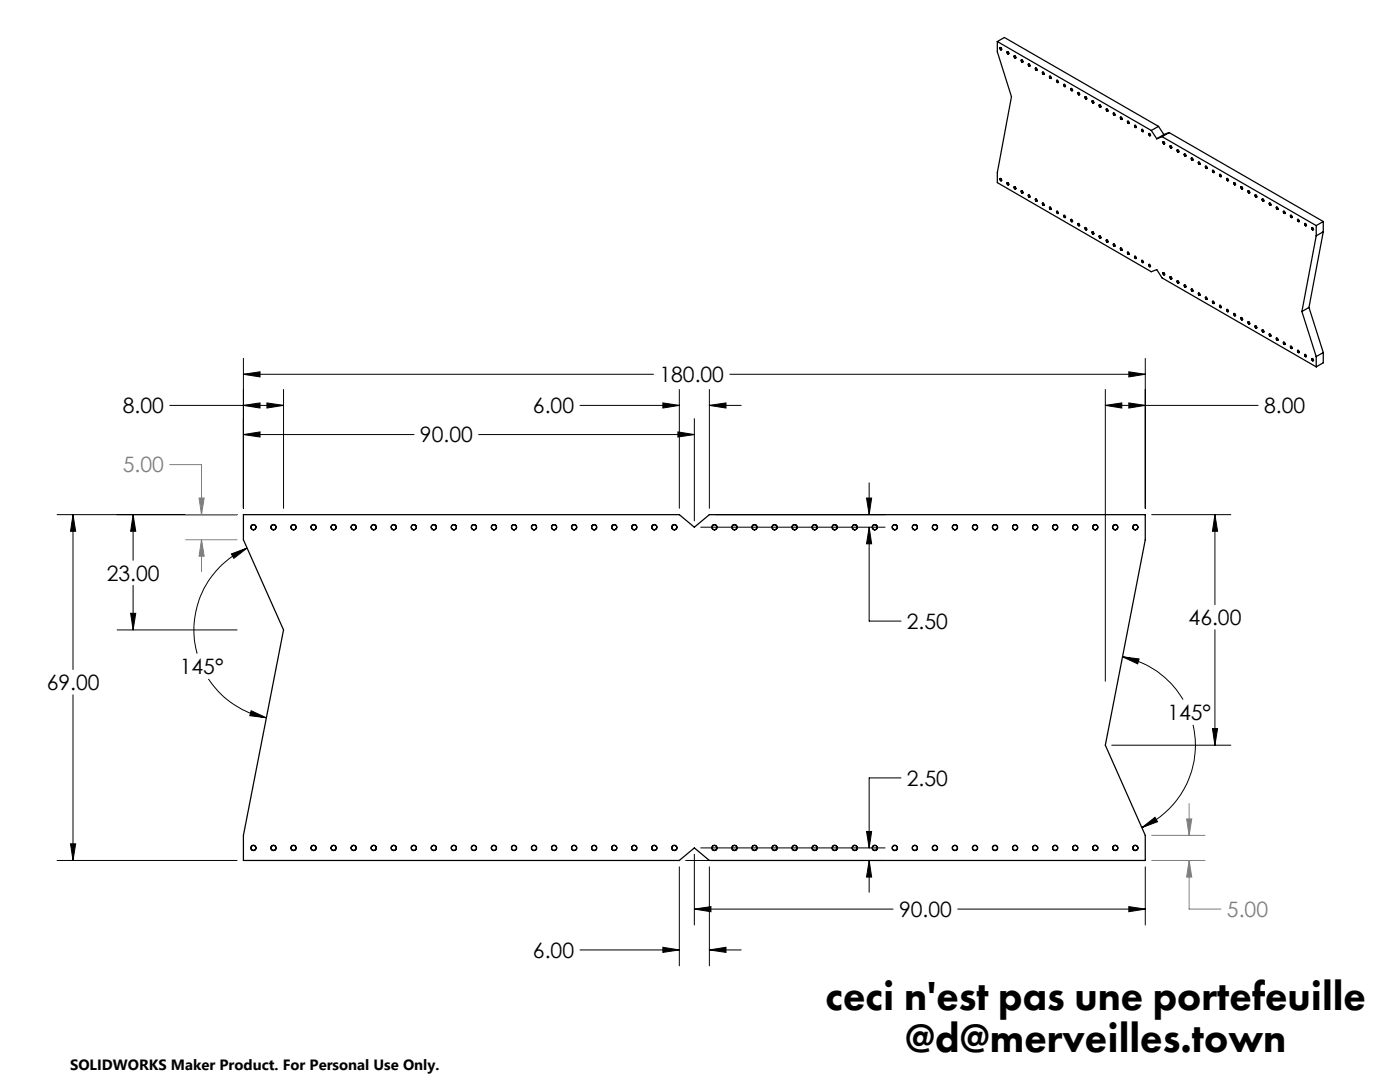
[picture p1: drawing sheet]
<svg xmlns="http://www.w3.org/2000/svg" width="279mm" height="216mm" viewBox="0 0 279 216" stroke-linecap="round" stroke-linejoin="round" font-family="sans-serif">
<defs><g id="words">
<g font-size="8.3">
<text x="164.8" y="201.6">ceci n'est pas une portefeuille</text>
<text x="180.6" y="210">@d@merveilles.town</text>
</g>
<g font-size="4.2">
<text x="131.6" y="76.3">180.00</text>
<text x="24.5" y="82.5">8.00</text>
<text x="106.4" y="82.5">6.00</text>
<text x="252.3" y="82.5">8.00</text>
<text x="83.8" y="88.3">90.00</text>
<text x="21.3" y="115.9">23.00</text>
<text x="181" y="125.5">2.50</text>
<text x="237.2" y="124.7">46.00</text>
<text x="9.3" y="137.7">69.00</text>
<text x="35.9" y="134.5">145°</text>
<text x="233" y="143.7">145°</text>
<text x="181" y="156.8">2.50</text>
<text x="179.4" y="183">90.00</text>
<text x="106.4" y="191.1">6.00</text>
</g>
<g font-size="4.2" fill="#808080">
<text x="24.5" y="94.3">5.00</text>
<text x="244.9" y="183">5.00</text>
</g>
<text font-size="3" x="14" y="213.5">SOLIDWORKS Maker Product. For Personal Use Only.</text>
</g></defs>
<g fill="none" stroke="#000" stroke-width=".25">
<path d="M199 8.3v2l2.9 9-2.9 15.1v2l30.8 17.8 1.1-.4 1 1.7 30.8 17.7M199 8.3l30.8 17.7M199 8.3l1.4-.8 30.8 17.7M199.6 9.5a.23 .23 0 0 1 .3 .2 .23 .23 0 0 1-.2 .2zM199.7 9.5h-.1l.1 .4M199.9 9.8l-.2 .1M201 10.3a.23 .23 0 0 1 .3 .2 .23 .23 0 0 1-.1 .3zM201.2 10.3h-.1a.2 .2 0 0 0-.1 .3 .2 .2 0 0 0 .3 0M202.4 11.1h.1a.23 .23 0 0 1 .2 .2 .23 .23 0 0 1-.1 .3zM202.6 11.1h-.1a.22 .22 0 0 0-.1 .3 .22 .22 0 0 0 .3 .1M203.8 11.9h.1a.28 .28 0 0 1 .2 .2 .28 .28 0 0 1-.1 .3l-.2-.2zM204 12l-.1-.1a.22 .22 0 0 0 0 .3 .22 .22 0 0 0 .3 .1"/>
<path d="M205.2 12.8a.22 .22 0 0 1 .3 .1 .22 .22 0 0 1-.1 .3zM205.4 12.8l-.2 .1 .2 .3M205.6 13.1l-.2 .1M206.8 13.6a.21 .21 0 0 0-.2 .2 .21 .21 0 0 0 .2 .2M207 13.9l-.2 .1M208.2 14.4a.21 .21 0 0 0-.2 .2 .21 .21 0 0 0 .2 .2M208.4 14.7l-.2 .1M209.6 15.2l-.2 .1 .2 .3M209.8 15.5l-.2 .1M210.9 16.1a.23 .23 0 0 1 .3 .1 .23 .23 0 0 1-.2 .3zM211 16.1v-.1a.2 .2 0 0 0-.1 .3 .2 .2 0 0 0 .3 0M212.3 16.8h.1a.25 .25 0 0 1 .2 .2 .25 .25 0 0 1-.1 .3l-.2-.3z"/>
<path d="M212.5 16.9l-.1-.1a.22 .22 0 0 0-.1 .3 .22 .22 0 0 0 .4 .1M213.7 17.6h.1a.28 .28 0 0 1 .2 .2 .28 .28 0 0 1-.1 .3l-.2-.3zM213.9 17.7l-.1-.1a.22 .22 0 0 0-.1 .4 .22 .22 0 0 0 .4 0M215.1 18.5a.21 .21 0 0 1 .3 .1 .21 .21 0 0 1-.1 .3zM215.3 18.5h-.2l.2 .4M215.5 18.8l-.2 .1M216.7 19.3h-.2l.2 .4M216.9 19.6l-.2 .1M199.6 35.6a.22 .22 0 0 1 .3 .2 .22 .22 0 0 1-.2 .3l-.2-.4zM199.7 35.6l-.1 .1 .1 .4M199.9 35.9l-.2 .2M201.2 36.4l-.2 .1 .2 .4"/>
<path d="M201.3 36.8l-.1 .1M202.6 37.3h-.2l.2 .4M202.7 37.6l-.1 .1M203.8 38.1a.24 .24 0 0 1 .3 .1 .24 .24 0 0 1-.1 .3zM204 38.1h-.1a.24 .24 0 0 0 0 .3 .24 .24 0 0 0 .3 .1v-.1M205.2 38.9h.1a.25 .25 0 0 1 .3 .2 .25 .25 0 0 1-.1 .2l-.3-.1zM205.4 38.9l-.2 .1 .2 .3M205.6 39.2l-.2 .1M206.7 39.7a.28 .28 0 0 1 .3 .2 .28 .28 0 0 1-.1 .3l-.2-.2zM206.8 39.7l-.1 .1a.25 .25 0 0 0 0 .2 .25 .25 0 0 0 .3 .1v-.1M218.1 20.1h-.2l.2 .4M218.3 20.4l-.2 .1"/>
<path d="M219.5 20.9a.21 .21 0 0 0-.2 .2 .21 .21 0 0 0 .2 .2M219.7 21.2l-.2 .1M220.8 21.8a.23 .23 0 0 1 .3 .1 .23 .23 0 0 1-.2 .3zM220.9 21.8h-.1a.2 .2 0 0 0 0 .3 .2 .2 0 0 0 .3-.1M222.2 22.5h.1a.25 .25 0 0 1 .2 .2 .25 .25 0 0 1-.1 .3l-.2-.1zM222.4 22.6l-.2-.1a.25 .25 0 0 0 0 .3 .25 .25 0 0 0 .3 .1M223.6 23.4h.1a.28 .28 0 0 1 .2 .2 .28 .28 0 0 1-.1 .2l-.2-.1zM223.8 23.4l-.2 .1 .2 .3M223.9 23.7l-.1 .1M225 24.2a.22 .22 0 0 1 .3 .1 .22 .22 0 0 1-.1 .3l-.2-.2zM225.2 24.2l-.2 .1 .2 .3M225.4 24.5l-.2 .1"/>
<path d="M226.4 25a.22 .22 0 0 1 .3 .1 .22 .22 0 0 1-.1 .3zM226.6 25l-.2 .2 .2 .2M226.8 25.3l-.2 .1M227.8 25.9a.22 .22 0 0 1 .3 .1 .22 .22 0 0 1-.1 .2zM228 25.8a.2 .2 0 0 0-.1 .3 .2 .2 0 0 0 .3 0M229.3 26.7a.21 .21 0 0 1 .3 .1 .21 .21 0 0 1-.2 .3zM229.4 26.6a.2 .2 0 0 0-.1 .3 .2 .2 0 0 0 .3 .1M229.8 26l1.1 1.7M231.2 25.2l-1.4 .8M231.2 25.2l1.1 1.6M231.9 27.3l-1 .4M231.9 27.3l30.8 17.7"/>
<path d="M232.1 28.3h.2a.21 .21 0 0 1 .2 .2 .21 .21 0 0 1-.2 .2l-.2-.3zM232.3 28.3h-.1a.22 .22 0 0 0-.1 .3 .22 .22 0 0 0 .3 0M232.3 26.8l-1.4 .9M233.3 26.5l-1.4 .8M233.3 26.5l30.8 17.7M233.3 26.5l-1 .3M233.5 29.1h.1a.23 .23 0 0 1 .3 .2 .23 .23 0 0 1-.2 .2l-.2-.3zM233.7 29.1h-.1a.22 .22 0 0 0-.1 .3 .22 .22 0 0 0 .4 0M234.9 29.9a.22 .22 0 0 1 .4 .1 .22 .22 0 0 1-.2 .3l-.2-.2zM235.1 29.9l-.2 .1 .2 .3M235.3 30.2l-.2 .1M236.5 30.7a.21 .21 0 0 0-.2 .2 .21 .21 0 0 0 .2 .3"/>
<path d="M236.7 31l-.2 .2M237.9 31.5a.21 .21 0 0 0-.2 .3 .21 .21 0 0 0 .2 .2M238.1 31.9l-.2 .1M239.3 32.3a.21 .21 0 0 0-.2 .3 .21 .21 0 0 0 .2 .2M239.5 32.7l-.2 .1M240.6 33.2a.23 .23 0 0 1 .3 .1 .23 .23 0 0 1-.2 .3zM240.7 33.2h-.1a.2 .2 0 0 0 0 .3 .2 .2 0 0 0 .3 0M242 34h.1a.25 .25 0 0 1 .2 .2 .25 .25 0 0 1-.1 .2l-.2-.2zM242.1 34a.21 .21 0 0 0-.1 .3 .21 .21 0 0 0 .3 0M243.5 34.8a.28 .28 0 0 1 .2 .2 .28 .28 0 0 1-.1 .3l-.2-.3zM243.6 34.8l-.2 .2 .2 .2M243.8 35.1l-.2 .1"/>
<path d="M244.9 35.6a.23 .23 0 0 1 .2 .2 .23 .23 0 0 1-.1 .3zM245 35.6h-.1a.22 .22 0 0 0 0 .3 .22 .22 0 0 0 .3 0M246.3 36.4a.28 .28 0 0 1 .2 .2 .28 .28 0 0 1 0 .3l-.2-.1zM246.4 36.4h-.1a.2 .2 0 0 0 0 .3 .2 .2 0 0 0 .3 .1M247.7 37.3a.22 .22 0 0 1 .3 .1 .22 .22 0 0 1-.2 .3l-.2-.2zM247.8 37.3h-.2l.2 .4M248 37.6l-.2 .1M249.2 38.1h-.1l.1 .4M249.4 38.4l-.2 .1M250.5 38.9a.23 .23 0 0 1 .3 .1 .23 .23 0 0 1-.2 .3zM250.6 38.9h-.1l.1 .4M250.8 39.2v.1h-.2"/>
<path d="M251.9 39.7h.1a.25 .25 0 0 1 .2 .2 .25 .25 0 0 1-.1 .2l-.2-.1zM252.1 39.7h-.1a.22 .22 0 0 0-.1 .3 .22 .22 0 0 0 .3 0M208.1 40.5a.22 .22 0 0 1 .3 .2 .22 .22 0 0 1-.2 .3zM208.2 40.5l-.2 .1 .2 .4M208.4 40.9l-.2 .1M209.6 41.3l-.2 .2 .2 .3M209.8 41.7l-.2 .1M210.9 42.2a.22 .22 0 0 1 .3 .1 .22 .22 0 0 1-.2 .3zM211 42.2l-.1 .2 .2 .2M211.2 42.5l-.1 .1M212.3 43a.21 .21 0 0 1 .3 .1 .21 .21 0 0 1-.2 .3zM212.5 43h-.1a.2 .2 0 0 0-.1 .3 .2 .2 0 0 0 .4 0"/>
<path d="M213.7 43.8a.22 .22 0 0 1 .3 .2 .22 .22 0 0 1-.1 .2zM213.9 43.8h-.1a.2 .2 0 0 0 0 .3 .2 .2 0 0 0 .3 0M215.2 44.6h.1a.21 .21 0 0 1 .2 .2 .21 .21 0 0 1-.2 .2l-.2-.3zM215.3 44.6h-.1a.22 .22 0 0 0 0 .3 .22 .22 0 0 0 .3 0M216.6 45.4a.23 .23 0 0 1 .3 .2 .23 .23 0 0 1-.2 .3l-.2-.4zM216.7 45.4h-.1a.22 .22 0 0 0 0 .3 .22 .22 0 0 0 .3 .1M217.9 46.3a.21 .21 0 0 1 .3 .1 .21 .21 0 0 1-.1 .3zM218.1 46.2l-.2 .1 .2 .4M218.3 46.6l-.2 .1M219.5 47.1h-.1l.1 .4M219.7 47.4l-.2 .1M220.9 47.9a.21 .21 0 0 0-.2 .2 .21 .21 0 0 0 .2 .2"/>
<path d="M221.1 48.2l-.2 .1M222.4 48.7a.21 .21 0 0 0-.2 .2 .21 .21 0 0 0 .2 .2M222.5 49l-.1 .1M223.6 49.5a.23 .23 0 0 1 .3 .1 .23 .23 0 0 1-.1 .4zM223.8 49.5l-.2 .1 .2 .3M223.9 49.8v.2l-.1-.1M225 50.3h.1a.25 .25 0 0 1 .2 .2 .25 .25 0 0 1-.1 .3l-.2-.2zM225.2 50.3l-.2 .1 .2 .3M225.4 50.7h-.2M226.4 51.2a.22 .22 0 0 1 .3 .1 .22 .22 0 0 1-.1 .3zM226.6 51.2v-.1a.22 .22 0 0 0-.1 .3 .22 .22 0 0 0 .3 .1M227.8 52a.22 .22 0 0 1 .3 .1 .22 .22 0 0 1-.1 .3z"/>
<path d="M228 52v-.1a.22 .22 0 0 0-.1 .3 .22 .22 0 0 0 .3 .1M229.3 52.7a.23 .23 0 0 1 .3 .2 .23 .23 0 0 1-.2 .3l-.2-.3zM229.4 52.8v-.1a.22 .22 0 0 0-.1 .4 .22 .22 0 0 0 .3 0M232.1 54.4a.21 .21 0 0 1 .3 .1 .21 .21 0 0 1-.1 .3zM232.3 54.4h-.2l.2 .4M232.4 54.7l-.1 .1M233.5 55.2a.24 .24 0 0 1 .3 .2 .24 .24 0 0 1-.1 .3zM233.7 55.2h-.1a.2 .2 0 0 0 0 .3 .2 .2 0 0 0 .3 0M234.9 56h.1a.25 .25 0 0 1 .3 .2 .25 .25 0 0 1-.1 .3l-.3-.2zM235.1 56.1l-.1-.1a.22 .22 0 0 0-.1 .3 .22 .22 0 0 0 .4 .1M236.4 56.8a.28 .28 0 0 1 .3 .2 .28 .28 0 0 1-.1 .3l-.2-.1zM236.5 56.9l-.2 .1 .2 .3"/>
<path d="M236.7 57.2l-.2 .1M237.8 57.6a.28 .28 0 0 1 .3 .2 .28 .28 0 0 1-.1 .3l-.2-.1zM237.9 57.7l-.2 .1 .2 .3M238.1 58l-.2 .1M239.3 58.5l-.2 .1 .2 .3M239.5 58.8l-.2 .1M240.7 59.3a.21 .21 0 0 0-.2 .2 .21 .21 0 0 0 .2 .2M240.9 59.6l-.2 .1M253.3 40.5h.1a.28 .28 0 0 1 .2 .2 .28 .28 0 0 1-.1 .3l-.2-.2zM253.5 40.5l-.2 .1a.25 .25 0 0 0 .1 .3 .25 .25 0 0 0 .2 0M254.7 41.4a.22 .22 0 0 1 .3 .1 .22 .22 0 0 1-.1 .3zM254.9 41.3l-.2 .2 .2 .3"/>
<path d="M255.1 41.7l-.2 .1M256.3 42.2a.21 .21 0 0 0-.2 .2 .21 .21 0 0 0 .2 .2M256.5 42.5l-.2 .1M257.7 43l-.2 .1 .2 .3M257.9 43.3l-.2 .1M259.1 43.8a.2 .2 0 0 0-.1 .3 .2 .2 0 0 0 .3 0M260.4 44.6a.22 .22 0 0 1 .3 .2 .22 .22 0 0 1-.2 .2zM260.6 44.6h-.1a.2 .2 0 0 0-.1 .3 .2 .2 0 0 0 .3 0M261.8 45.4h.1a.25 .25 0 0 1 .2 .2 .25 .25 0 0 1-.1 .3l-.2-.4zM262 45.4h-.1a.22 .22 0 0 0-.1 .3 .22 .22 0 0 0 .3 .1M262.7 45v2.1M262.7 47.1l-2.9 15.1"/>
<path d="M264.1 46.2l-1.4 .9M264.1 44.2l-1.4 .8M264.1 44.2v2M264.1 46.2l-2.9 15.1M242.1 60.1l-.1 .1 .1 .3M242.3 60.4l-.2 .1M243.4 61a.23 .23 0 0 1 .3 .1 .23 .23 0 0 1-.1 .3zM243.6 61h-.2v.1l.2 .2M243.8 61.2l-.2 .1M244.9 61.7a.25 .25 0 0 1 .2 .2 .25 .25 0 0 1-.1 .3l-.2-.3zM245 61.8l-.1-.1a.22 .22 0 0 0 0 .4 .22 .22 0 0 0 .3 0M246.3 62.5a.23 .23 0 0 1 .3 .2 .23 .23 0 0 1-.2 .3l-.2-.3z"/>
<path d="M246.4 62.6l-.1-.1a.22 .22 0 0 0 0 .4 .22 .22 0 0 0 .3 0M247.7 63.4h.1a.21 .21 0 0 1 .2 .2 .21 .21 0 0 1-.2 .2l-.2-.3zM247.8 63.4h-.2l.2 .4M248 63.7l-.2 .1M249.2 64.2h-.1l.1 .4M249.4 64.5l-.2 .1M250.6 65l-.1 .1 .1 .3M250.8 65.3l-.2 .1M252.1 65.8a.21 .21 0 0 0-.2 .2 .21 .21 0 0 0 .2 .3M252.2 66.1l-.1 .2M253.3 66.6a.24 .24 0 0 1 .3 .2 .24 .24 0 0 1-.1 .3zM253.5 66.7h-.2a.21 .21 0 0 0 0 .3 .21 .21 0 0 0 .3 0"/>
<path d="M254.7 67.5a.24 .24 0 0 1 .3 .1 .24 .24 0 0 1-.1 .3zM254.9 67.5h-.1a.25 .25 0 0 0 0 .3 .25 .25 0 0 0 .3 0M256.2 68.3a.28 .28 0 0 1 .3 .2 .28 .28 0 0 1-.1 .3l-.2-.2zM256.3 68.3l-.2 .1 .2 .3M256.5 68.6l-.2 .1M257.6 69.1a.28 .28 0 0 1 .3 .2 .28 .28 0 0 1-.1 .3l-.2-.2zM257.7 69.1l-.2 .1 .2 .3M257.9 69.4l-.2 .1M258.9 70a.22 .22 0 0 1 .4 0 .22 .22 0 0 1-.2 .3zM259.1 69.9a.22 .22 0 0 0-.1 .3 .22 .22 0 0 0 .3 0M259.8 62.2l2.9 9M260.5 70.7a.23 .23 0 0 1 .2 .2 .23 .23 0 0 1-.2 .3l-.2-.4z"/>
<path d="M260.6 70.7l-.2 .1 .2 .4M260.7 71l-.1 .2M261.2 61.3l-1.4 .9M261.2 61.3l2.9 9M261.8 71.6v-.1a.22 .22 0 0 1 .3 .2 .22 .22 0 0 1-.2 .3zM262 71.5h-.1a.2 .2 0 0 0-.1 .3 .2 .2 0 0 0 .3 .1M262.7 71.2v2M264.1 70.3v2.1l-1.4 .8M264.1 70.3l-1.4 .9M48.6 102.7h87l3 2.5 3-2.5h87v5l-8 41 8 18v5h-87l-3-2.5-3 2.5h-87v-5l8-41-8-18z"/>
<circle cx="206.8" cy="13.8" r=".22"/>
<circle cx="208.2" cy="14.6" r=".22"/>
<circle cx="209.6" cy="15.4" r=".22"/>
<circle cx="216.7" cy="19.5" r=".22"/>
<circle cx="201.1" cy="36.6" r=".22"/>
<circle cx="202.5" cy="37.5" r=".22"/>
<circle cx="218.1" cy="20.3" r=".22"/>
<circle cx="219.5" cy="21.1" r=".22"/>
<circle cx="236.5" cy="30.9" r=".22"/>
<circle cx="237.9" cy="31.7" r=".22"/>
<circle cx="239.3" cy="32.6" r=".22"/>
<circle cx="249.2" cy="38.3" r=".22"/>
<circle cx="209.6" cy="41.5" r=".22"/>
<circle cx="219.5" cy="47.3" r=".22"/>
<circle cx="220.9" cy="48.1" r=".22"/>
<circle cx="222.3" cy="48.9" r=".22"/>
<circle cx="239.3" cy="58.7" r=".22"/>
<circle cx="240.7" cy="59.5" r=".22"/>
<circle cx="256.2" cy="42.4" r=".22"/>
<circle cx="257.7" cy="43.2" r=".22"/>
<circle cx="259.1" cy="44" r=".22"/>
<circle cx="242.1" cy="60.3" r=".22"/>
<circle cx="249.2" cy="64.4" r=".22"/>
<circle cx="250.6" cy="65.2" r=".22"/>
<circle cx="252" cy="66" r=".22"/>
<circle cx="50.6" cy="105.2" r=".53"/>
<circle cx="50.6" cy="105.2" r=".5"/>
<circle cx="54.6" cy="105.2" r=".5"/>
<circle cx="54.6" cy="105.2" r=".53"/>
<circle cx="58.6" cy="105.2" r=".53"/>
<circle cx="58.6" cy="105.2" r=".5"/>
<circle cx="62.6" cy="105.2" r=".54"/>
<circle cx="62.6" cy="105.2" r=".5"/>
<circle cx="66.6" cy="105.2" r=".5"/>
<circle cx="66.6" cy="105.2" r=".53"/>
<circle cx="70.6" cy="105.2" r=".53"/>
<circle cx="70.6" cy="105.2" r=".5"/>
<circle cx="74.6" cy="105.2" r=".5"/>
<circle cx="74.6" cy="105.2" r=".53"/>
<circle cx="78.6" cy="105.2" r=".53"/>
<circle cx="78.6" cy="105.2" r=".5"/>
<circle cx="82.6" cy="105.2" r=".54"/>
<circle cx="82.6" cy="105.2" r=".5"/>
<circle cx="86.6" cy="105.2" r=".5"/>
<circle cx="86.6" cy="105.2" r=".53"/>
<circle cx="90.6" cy="105.2" r=".53"/>
<circle cx="90.6" cy="105.2" r=".5"/>
<circle cx="94.6" cy="105.2" r=".54"/>
<circle cx="94.6" cy="105.2" r=".5"/>
<circle cx="98.6" cy="105.2" r=".5"/>
<circle cx="98.6" cy="105.2" r=".53"/>
<circle cx="102.6" cy="105.2" r=".53"/>
<circle cx="102.6" cy="105.2" r=".5"/>
<circle cx="106.6" cy="105.2" r=".5"/>
<circle cx="106.6" cy="105.2" r=".53"/>
<circle cx="110.6" cy="105.2" r=".53"/>
<circle cx="110.6" cy="105.2" r=".5"/>
<circle cx="114.6" cy="105.2" r=".54"/>
<circle cx="114.6" cy="105.2" r=".5"/>
<circle cx="118.6" cy="105.2" r=".5"/>
<circle cx="118.6" cy="105.2" r=".53"/>
<circle cx="122.6" cy="105.2" r=".53"/>
<circle cx="122.6" cy="105.2" r=".5"/>
<circle cx="126.6" cy="105.2" r=".5"/>
<circle cx="126.6" cy="105.2" r=".53"/>
<circle cx="130.6" cy="105.2" r=".53"/>
<circle cx="130.6" cy="105.2" r=".5"/>
<circle cx="134.6" cy="105.2" r=".54"/>
<circle cx="134.6" cy="105.2" r=".5"/>
<circle cx="142.6" cy="105.2" r=".53"/>
<circle cx="142.6" cy="105.2" r=".5"/>
<circle cx="146.6" cy="105.2" r=".54"/>
<circle cx="146.6" cy="105.2" r=".5"/>
<circle cx="150.6" cy="105.2" r=".5"/>
<circle cx="150.6" cy="105.2" r=".53"/>
<circle cx="154.6" cy="105.2" r=".54"/>
<circle cx="154.6" cy="105.2" r=".5"/>
<circle cx="158.6" cy="105.2" r=".5"/>
<circle cx="158.6" cy="105.2" r=".53"/>
<circle cx="162.6" cy="105.2" r=".53"/>
<circle cx="162.6" cy="105.2" r=".5"/>
<circle cx="166.6" cy="105.2" r=".54"/>
<circle cx="166.6" cy="105.2" r=".5"/>
<circle cx="170.6" cy="105.2" r=".5"/>
<circle cx="170.6" cy="105.2" r=".53"/>
<circle cx="174.6" cy="105.2" r=".53"/>
<circle cx="174.6" cy="105.2" r=".5"/>
<circle cx="178.6" cy="105.2" r=".5"/>
<circle cx="178.6" cy="105.2" r=".53"/>
<circle cx="182.6" cy="105.2" r=".53"/>
<circle cx="182.6" cy="105.2" r=".5"/>
<circle cx="186.6" cy="105.2" r=".54"/>
<circle cx="186.6" cy="105.2" r=".5"/>
<circle cx="190.6" cy="105.2" r=".5"/>
<circle cx="190.6" cy="105.2" r=".53"/>
<circle cx="194.6" cy="105.2" r=".53"/>
<circle cx="194.6" cy="105.2" r=".5"/>
<circle cx="198.6" cy="105.2" r=".54"/>
<circle cx="198.6" cy="105.2" r=".5"/>
<circle cx="202.6" cy="105.2" r=".5"/>
<circle cx="202.6" cy="105.2" r=".53"/>
<circle cx="206.6" cy="105.2" r=".54"/>
<circle cx="206.6" cy="105.2" r=".5"/>
<circle cx="210.6" cy="105.2" r=".5"/>
<circle cx="210.6" cy="105.2" r=".53"/>
<circle cx="214.6" cy="105.2" r=".53"/>
<circle cx="214.6" cy="105.2" r=".5"/>
<circle cx="218.6" cy="105.2" r=".54"/>
<circle cx="218.6" cy="105.2" r=".5"/>
<circle cx="222.6" cy="105.2" r=".5"/>
<circle cx="222.6" cy="105.2" r=".53"/>
<circle cx="226.6" cy="105.2" r=".53"/>
<circle cx="226.6" cy="105.2" r=".5"/>
<circle cx="50.6" cy="169.2" r=".52"/>
<circle cx="50.6" cy="169.2" r=".5"/>
<circle cx="54.6" cy="169.2" r=".5"/>
<circle cx="54.6" cy="169.2" r=".52"/>
<circle cx="58.6" cy="169.2" r=".5"/>
<circle cx="58.6" cy="169.2" r=".52"/>
<circle cx="62.6" cy="169.2" r=".5"/>
<circle cx="62.6" cy="169.2" r=".53"/>
<circle cx="66.6" cy="169.2" r=".5"/>
<circle cx="66.6" cy="169.2" r=".52"/>
<circle cx="70.6" cy="169.2" r=".52"/>
<circle cx="70.6" cy="169.2" r=".5"/>
<circle cx="74.6" cy="169.2" r=".5"/>
<circle cx="74.6" cy="169.2" r=".52"/>
<circle cx="78.6" cy="169.2" r=".5"/>
<circle cx="78.6" cy="169.2" r=".52"/>
<circle cx="82.6" cy="169.2" r=".5"/>
<circle cx="82.6" cy="169.2" r=".53"/>
<circle cx="86.6" cy="169.2" r=".5"/>
<circle cx="86.6" cy="169.2" r=".52"/>
<circle cx="90.6" cy="169.2" r=".52"/>
<circle cx="90.6" cy="169.2" r=".5"/>
<circle cx="94.6" cy="169.2" r=".5"/>
<circle cx="94.6" cy="169.2" r=".53"/>
<circle cx="98.6" cy="169.2" r=".5"/>
<circle cx="98.6" cy="169.2" r=".52"/>
<circle cx="102.6" cy="169.2" r=".52"/>
<circle cx="102.6" cy="169.2" r=".5"/>
<circle cx="106.6" cy="169.2" r=".5"/>
<circle cx="106.6" cy="169.2" r=".52"/>
<circle cx="110.6" cy="169.2" r=".5"/>
<circle cx="110.6" cy="169.2" r=".52"/>
<circle cx="114.6" cy="169.2" r=".5"/>
<circle cx="114.6" cy="169.2" r=".53"/>
<circle cx="118.6" cy="169.2" r=".5"/>
<circle cx="118.6" cy="169.2" r=".52"/>
<circle cx="122.6" cy="169.2" r=".52"/>
<circle cx="122.6" cy="169.2" r=".5"/>
<circle cx="126.6" cy="169.2" r=".5"/>
<circle cx="126.6" cy="169.2" r=".52"/>
<circle cx="130.6" cy="169.2" r=".5"/>
<circle cx="130.6" cy="169.2" r=".52"/>
<circle cx="134.6" cy="169.2" r=".5"/>
<circle cx="134.6" cy="169.2" r=".53"/>
<circle cx="142.6" cy="169.2" r=".52"/>
<circle cx="142.6" cy="169.2" r=".5"/>
<circle cx="146.6" cy="169.2" r=".5"/>
<circle cx="146.6" cy="169.2" r=".53"/>
<circle cx="150.6" cy="169.2" r=".5"/>
<circle cx="150.6" cy="169.2" r=".52"/>
<circle cx="154.6" cy="169.2" r=".5"/>
<circle cx="154.6" cy="169.2" r=".53"/>
<circle cx="158.6" cy="169.2" r=".5"/>
<circle cx="158.6" cy="169.2" r=".52"/>
<circle cx="162.6" cy="169.2" r=".52"/>
<circle cx="162.6" cy="169.2" r=".5"/>
<circle cx="166.6" cy="169.2" r=".5"/>
<circle cx="166.6" cy="169.2" r=".53"/>
<circle cx="170.6" cy="169.2" r=".5"/>
<circle cx="170.6" cy="169.2" r=".52"/>
<circle cx="174.6" cy="169.2" r=".52"/>
<circle cx="174.6" cy="169.2" r=".5"/>
<circle cx="178.6" cy="169.2" r=".5"/>
<circle cx="178.6" cy="169.2" r=".52"/>
<circle cx="182.6" cy="169.2" r=".5"/>
<circle cx="182.6" cy="169.2" r=".52"/>
<circle cx="186.6" cy="169.2" r=".5"/>
<circle cx="186.6" cy="169.2" r=".53"/>
<circle cx="190.6" cy="169.2" r=".5"/>
<circle cx="190.6" cy="169.2" r=".52"/>
<circle cx="194.6" cy="169.2" r=".52"/>
<circle cx="194.6" cy="169.2" r=".5"/>
<circle cx="198.6" cy="169.2" r=".5"/>
<circle cx="198.6" cy="169.2" r=".53"/>
<circle cx="202.6" cy="169.2" r=".5"/>
<circle cx="202.6" cy="169.2" r=".52"/>
<circle cx="206.6" cy="169.2" r=".5"/>
<circle cx="206.6" cy="169.2" r=".53"/>
<circle cx="210.6" cy="169.2" r=".5"/>
<circle cx="210.6" cy="169.2" r=".52"/>
<circle cx="214.6" cy="169.2" r=".52"/>
<circle cx="214.6" cy="169.2" r=".5"/>
<circle cx="218.6" cy="169.2" r=".5"/>
<circle cx="218.6" cy="169.2" r=".53"/>
<circle cx="222.6" cy="169.2" r=".5"/>
<circle cx="222.6" cy="169.2" r=".52"/>
<circle cx="226.6" cy="169.2" r=".52"/>
<circle cx="226.6" cy="169.2" r=".5"/>
</g>
<g fill="none" stroke="#000" stroke-width=".2">
<path d="M48.6 74.7l3.3-.5v1zM48.6 71.5v29.9M48.6 74.7h81.8M56.6 77.7v23.7M135.6 77.7v23.7M141.6 77.7v23.7M145.7 74.7h82.9M220.6 77.7v58.2M225.3 74.2l3.3 .5-3.3 .5zM228.6 71.5v29.9M33.9 80.9h22.7M48.6 80.9l3.3-.5v1z"/>
<path d="M48.6 86.7l3.3-.5v1zM48.6 86.7h34M53.3 80.4l3.3 .5-3.3 .5zM95.5 86.7h43.1M115.7 80.9h19.9M132.3 80.4l3.3 .5-3.3 .5zM135.3 86.2l3.3 .5-3.3 .5zM138.6 83.5v20.4M141.6 80.9l3.3-.5v1zM141.6 80.9h6.3M172.9 99.4h1.1l-.5 3.3zM173.5 96.3v6.4"/>
<path d="M220.6 80.9l3.3-.5v1zM220.6 80.9h30.5M225.3 80.4l3.3 .5-3.3 .5zM11.4 102.7h35.9M14.6 102.7l.5 3.3h-1zM14.6 102.7v30.9M26.6 102.7l.5 3.3h-1zM26.6 102.7v9.1M26.6 116.8v8.9M46.2 110.5l3.1-1.1-2.6 2zM49.3 109.4a17.9 17.9 0 0 0-10 21M139.8 105.2h36.8"/>
<path d="M142.8 102.7h33.8M173.5 105.2l.5 3.3h-1.1zM173.5 105.2v18.7h6.3M229.8 102.7h15.8M242.5 102.7l.5 3.3h-1zM242.5 102.7v17.9M14.6 138.6v33.1M23.4 125.7h23.9M26.1 122.4h1l-.5 3.3zM41.6 135.5a17.9 17.9 0 0 0 11.6 7.7M224 131.1l3.3 .4-.3 1zM224 131.1a17.8 17.8 0 0 1 12.1 8.5"/>
<path d="M242.5 125.7v23M50.1 141.8l3.1 1.4-3.4-.4zM179.8 155.2h-6.3v14M221.9 148.7h23.7M238.1 144.6a17.9 17.9 0 0 1-10.2 20.5M242 145.4h1l-.5 3.3zM11.4 171.7h35.9M14.1 168.4h1l-.5 3.3zM135.6 173v19.7M136.8 171.7h39.8M138.6 170.5v14.1M139.8 169.2h36.8"/>
<path d="M141.6 173v19.7M172.9 165.9h1.1l-.5 3.3zM173.5 171.7l.5 3.3h-1.1zM173.5 171.7v6.3M227.9 165.1l2.6-2 .5 .9zM228.6 173v11.6M115.7 189.5h19.9M132.3 189l3.3 .5-3.3 .5zM138.6 181.4l3.3-.5v1zM138.6 181.4h39.6M141.6 189.5l3.3-.5v1zM141.6 189.5h6.3"/>
<path d="M191.1 181.4h37.5M225.3 180.9l3.3 .5-3.3 .5z"/>
</g>
<path d="M33.9 92.7h6.3v10M39.7 99.4h1l-.5 3.3zM37 102.7h10.3M37 107.7h10.3M40.2 107.7l.5 3.3h-1zM40.2 107.7v6.4M229.8 166.7h10.7M229.8 171.7h10.7M236.8 163.4h1l-.5 3.3zM237.3 171.7l.5 3.3h-1zM237.3 171.7v9.7h6.4M237.3 160.3v6.4" fill="none" stroke="#808080" stroke-width=".2"/>
<path d="M14.6 102.7l.5 3.3h-1zM14.1 168.4h1l-.5 3.3zM48.6 74.7l3.3-.5v1zM225.3 74.2l3.3 .5-3.3 .5zM26.1 122.4h1l-.5 3.3zM26.6 102.7l.5 3.3h-1zM220.6 80.9l3.3-.5v1zM225.3 80.4l3.3 .5-3.3 .5zM53.3 80.4l3.3 .5-3.3 .5zM48.6 80.9l3.3-.5v1zM242 145.4h1l-.5 3.3zM242.5 102.7l.5 3.3h-1zM48.6 86.7l3.3-.5v1zM135.3 86.2l3.3 .5-3.3 .5zM138.6 181.4l3.3-.5v1zM225.3 180.9l3.3 .5-3.3 .5zM132.3 189l3.3 .5-3.3 .5zM141.6 189.5l3.3-.5v1zM173.5 171.7l.5 3.3h-1.1zM172.9 165.9h1.1l-.5 3.3zM132.3 80.4l3.3 .5-3.3 .5zM141.6 80.9l3.3-.5v1zM173.5 105.2l.5 3.3h-1.1zM172.9 99.4h1.1l-.5 3.3zM46.2 110.5l3.1-1.1-2.6 2zM50.1 141.8l3.1 1.4-3.4-.4zM227.9 165.1l2.6-2 .5 .9zM224 131.1l3.3 .4-.3 1z" fill="#000"/>
<path d="M39.7 99.4h1l-.5 3.3zM40.2 107.7l.5 3.3h-1zM236.8 163.4h1l-.5 3.3zM237.3 171.7l.5 3.3h-1z" fill="#808080"/>
<use href="#words"/>
</svg>
